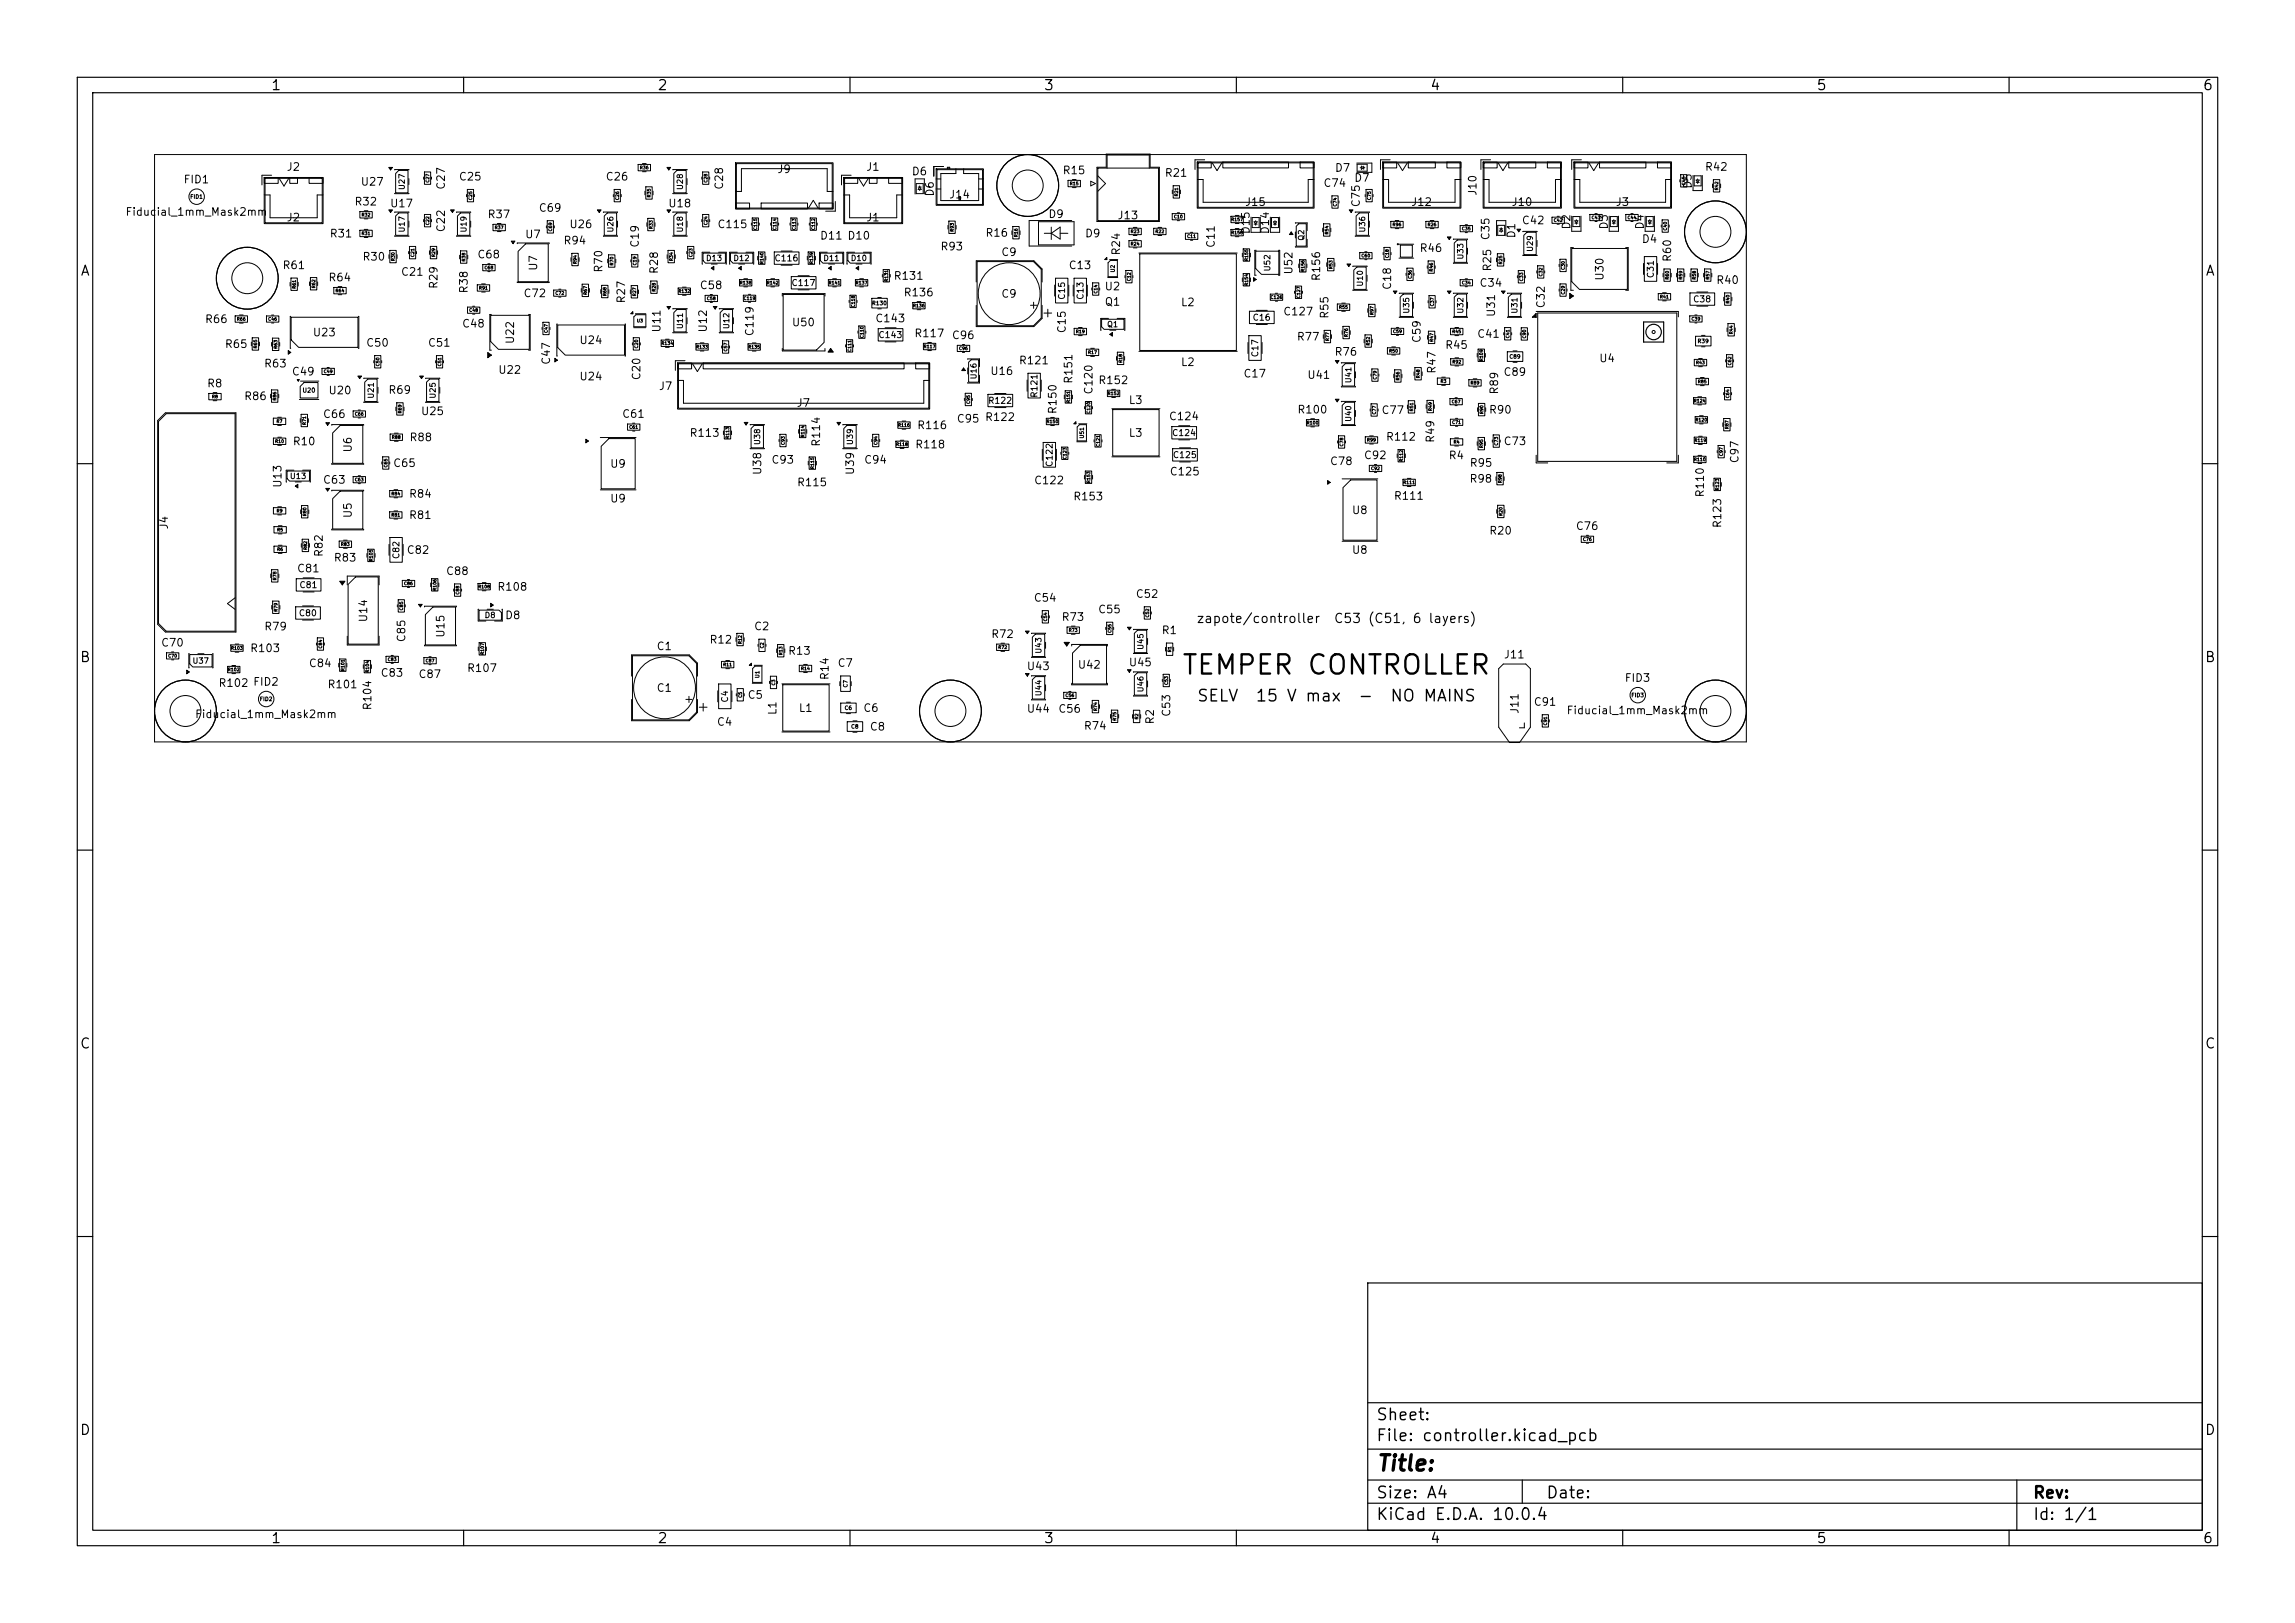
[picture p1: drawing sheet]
<svg xmlns="http://www.w3.org/2000/svg" width="297mm" height="210mm" viewBox="0 0 297 210" stroke-linecap="round" stroke-linejoin="round" font-family="sans-serif">
<defs><g id="words">
<text font-size="2.5" x="152.8" y="87.9">TEMPER CONTROLLER</text>
<text font-size="2" x="178" y="190.8">Title:</text>
<g font-size="1.5">
<text x="154.8" y="91.1">SELV</text>
<text x="162.4" y="91.1">15 V max</text>
<text x="175.7" y="91.1">-</text>
<text x="179.8" y="91.1">NO MAINS</text>
<text x="178" y="184.2">Sheet:</text>
<text x="178" y="186.9">File: controller.kicad_pcb</text>
<text x="178" y="197.1">KiCad E.D.A. 10.0.4</text>
<text x="178" y="194.3">Size: A4</text>
<text x="200" y="194.3">Date:</text>
<text x="263" y="194.3">Rev:</text>
<text x="263" y="197.1">Id: 1/1</text>
</g>
<g font-size="1.3">
<text x="35" y="12">1</text>
<text x="85" y="12">2</text>
<text x="135" y="12">3</text>
<text x="185" y="12">4</text>
<text x="235" y="12">5</text>
<text x="285" y="12">6</text>
<text x="10.3" y="36">A</text>
<text x="285.4" y="36">A</text>
<text x="10.3" y="86">B</text>
<text x="285.3" y="86">B</text>
<text x="10.3" y="136">C</text>
<text x="285.3" y="136">C</text>
<text x="10.3" y="186">D</text>
<text x="285.3" y="186">D</text>
<text x="35" y="200">1</text>
<text x="85" y="200">2</text>
<text x="135" y="200">3</text>
<text x="185" y="200">4</text>
<text x="235" y="200">5</text>
<text x="285" y="200">6</text>
</g>
<g font-size="1.2">
<text x="154.8" y="80.9">zapote/controller</text>
<text x="172.5" y="80.9">C53 (C51, 6 layers)</text>
</g>
<g font-size="1">
<text x="23.7" y="24">FID1</text>
<text x="37" y="22.3">J2</text>
<text x="59.3" y="23.6">C25</text>
<text x="78.3" y="23.6">C26</text>
<text x="100.5" y="22.6">J9</text>
<text x="112" y="22.3">J1</text>
<text x="117.9" y="22.9">D6</text>
<text x="137.4" y="22.8">R15</text>
<text x="150.7" y="23.1">R21</text>
<text x="172.7" y="22.5">D7</text>
<text x="175.2" y="23.8">D7</text>
<text x="220.6" y="22.3">R42</text>
<text x="16.2" y="28.2">Fiducial_1mm_Mask2mm</text>
<text x="37" y="28.9">J2</text>
<text x="45.8" y="26.8">R32</text>
<text x="46.6" y="24.3">U27</text>
<text x="50.4" y="27.1">U17</text>
<text x="57.8" y="24.6" transform="rotate(-90 57.8 24.6)">C27</text>
<text x="63" y="28.5">R37</text>
<text x="69.6" y="27.6">C69</text>
<text x="73.6" y="29.8">U26</text>
<text x="86.4" y="27.1">U18</text>
<text x="92.8" y="29.8">C115</text>
<text x="93.8" y="24.6" transform="rotate(-90 93.8 24.6)">C28</text>
<text x="112" y="28.9">J1</text>
<text x="121.1" y="25.5" transform="rotate(-90 121.1 25.5)">D6</text>
<text x="122.7" y="25.9">J14</text>
<text x="135.6" y="28.5">D9</text>
<text x="144.5" y="28.6">J13</text>
<text x="161" y="26.9">J15</text>
<text x="171.2" y="24.4">C74</text>
<text x="176.2" y="26.9" transform="rotate(-90 176.2 26.9)">C75</text>
<text x="182.5" y="26.9">J12</text>
<text x="191.3" y="25.4" transform="rotate(-90 191.3 25.4)">J10</text>
<text x="195.5" y="26.9">J10</text>
<text x="196.9" y="29.3">C42</text>
<text x="203.5" y="29.8" transform="rotate(-90 203.5 29.8)">D2</text>
<text x="208.3" y="29.8" transform="rotate(-90 208.3 29.8)">D3</text>
<text x="209" y="26.9">J3</text>
<text x="213" y="29.8" transform="rotate(-90 213 29.8)">D4</text>
<text x="219.2" y="24.5" transform="rotate(-90 219.2 24.5)">D5</text>
<text x="36.5" y="35.1">R61</text>
<text x="42.6" y="31">R31</text>
<text x="46.8" y="34">R30</text>
<text x="51.8" y="35.9">C21</text>
<text x="57.8" y="30.1" transform="rotate(-90 57.8 30.1)">C22</text>
<text x="61.7" y="33.7">C68</text>
<text x="67.9" y="31.1">U7</text>
<text x="69.8" y="35.1" transform="rotate(-90 69.8 35.1)">U7</text>
<text x="72.8" y="31.9">R94</text>
<text x="78.2" y="35.4" transform="rotate(-90 78.2 35.4)">R70</text>
<text x="82.9" y="32.1" transform="rotate(-90 82.9 32.1)">C19</text>
<text x="85.4" y="35.5" transform="rotate(-90 85.4 35.5)">R28</text>
<text x="106" y="31.2">D11 D10</text>
<text x="121.6" y="32.6">R93</text>
<text x="127.4" y="30.9">R16</text>
<text x="129.5" y="33.4">C9</text>
<text x="138.2" y="35.1">C13</text>
<text x="140.3" y="31">D9</text>
<text x="145.2" y="33.1" transform="rotate(-90 145.2 33.1)">R24</text>
<text x="157.4" y="32.2" transform="rotate(-90 157.4 32.2)">C11</text>
<text x="162" y="30.4" transform="rotate(-90 162 30.4)">D15</text>
<text x="164.5" y="30.4" transform="rotate(-90 164.5 30.4)">D14</text>
<text x="167.5" y="35.6" transform="rotate(-90 167.5 35.6)">U52</text>
<text x="183.6" y="32.9">R46</text>
<text x="193" y="31.2" transform="rotate(-90 193 31.2)">C35</text>
<text x="193.2" y="35.2" transform="rotate(-90 193.2 35.2)">R25</text>
<text x="196.3" y="30.9" transform="rotate(-90 196.3 30.9)">D1</text>
<text x="212.4" y="31.7">D4</text>
<text x="216.5" y="34" transform="rotate(-90 216.5 34)">R60</text>
<text x="42.4" y="36.6">R64</text>
<text x="56.9" y="37.5" transform="rotate(-90 56.9 37.5)">R29</text>
<text x="60.8" y="38" transform="rotate(-90 60.8 38)">R38</text>
<text x="67.7" y="38.7">C72</text>
<text x="81.1" y="39.3" transform="rotate(-90 81.1 39.3)">R27</text>
<text x="90.5" y="37.7">C58</text>
<text x="113.2" y="41.9">C143</text>
<text x="115.6" y="36.4">R131</text>
<text x="116.9" y="38.6">R136</text>
<text x="129.5" y="38.8">C9</text>
<text x="142.9" y="37.8">U2</text>
<text x="142.9" y="39.8">Q1</text>
<text x="152.7" y="39.9">L2</text>
<text x="166" y="41.1">C127</text>
<text x="171.1" y="36.5" transform="rotate(-90 171.1 36.5)">R156</text>
<text x="172.2" y="41.3" transform="rotate(-90 172.2 41.3)">R55</text>
<text x="180.3" y="37.6" transform="rotate(-90 180.3 37.6)">C18</text>
<text x="191.4" y="37.4">C34</text>
<text x="193.7" y="41.1" transform="rotate(-90 193.7 41.1)">U31</text>
<text x="200.2" y="40" transform="rotate(-90 200.2 40)">C32</text>
<text x="207.8" y="36.4" transform="rotate(-90 207.8 36.4)">U30</text>
<text x="222" y="37">R40</text>
<text x="26.5" y="42">R66</text>
<text x="29" y="45.3">R65</text>
<text x="34.1" y="47.8">R63</text>
<text x="40.4" y="43.8">U23</text>
<text x="47.3" y="45.1">C50</text>
<text x="55.3" y="45.1">C51</text>
<text x="59.7" y="42.6">C48</text>
<text x="66.8" y="44.6" transform="rotate(-90 66.8 44.6)">U22</text>
<text x="71.4" y="47.3" transform="rotate(-90 71.4 47.3)">C47</text>
<text x="74.9" y="44.8">U24</text>
<text x="85.7" y="43.1" transform="rotate(-90 85.7 43.1)">U11</text>
<text x="91.7" y="43.1" transform="rotate(-90 91.7 43.1)">U12</text>
<text x="97.8" y="43.6" transform="rotate(-90 97.8 43.6)">C119</text>
<text x="102.4" y="42.5">U50</text>
<text x="118.2" y="43.9">R117</text>
<text x="123.1" y="44.1">C96</text>
<text x="131.8" y="47.4">R121</text>
<text x="138.2" y="43.2" transform="rotate(-90 138.2 43.2)">C15</text>
<text x="152.7" y="47.6">L2</text>
<text x="167.8" y="44.3">R77</text>
<text x="172.6" y="46.3">R76</text>
<text x="184.1" y="44.5" transform="rotate(-90 184.1 44.5)">C59</text>
<text x="186.9" y="45.4">R45</text>
<text x="191.1" y="44">C41</text>
<text x="206.9" y="47.1">U4</text>
<text x="26.7" y="50.4">R8</text>
<text x="31.5" y="52">R86</text>
<text x="37.7" y="48.8">C49</text>
<text x="42.4" y="51.3">U20</text>
<text x="50.2" y="51.2">R69</text>
<text x="54.4" y="54">U25</text>
<text x="64.4" y="48.6">U22</text>
<text x="74.9" y="49.5">U24</text>
<text x="83.1" y="49.3" transform="rotate(-90 83.1 49.3)">C20</text>
<text x="85.2" y="50.7">J7</text>
<text x="103" y="52.9">J7</text>
<text x="128.1" y="48.8">U16</text>
<text x="137" y="53.7" transform="rotate(-90 137 53.7)">R150</text>
<text x="139" y="49.7" transform="rotate(-90 139 49.7)">R151</text>
<text x="141.6" y="51.1" transform="rotate(-90 141.6 51.1)">C120</text>
<text x="142.1" y="49.9">R152</text>
<text x="146" y="52.5">L3</text>
<text x="160.8" y="49.1">C17</text>
<text x="167.8" y="53.7">R100</text>
<text x="169.1" y="49.3">U41</text>
<text x="178.7" y="53.8">C77</text>
<text x="186" y="48.4" transform="rotate(-90 186 48.4)">R47</text>
<text x="192.6" y="53.8">R90</text>
<text x="194.1" y="51.1" transform="rotate(-90 194.1 51.1)">R89</text>
<text x="194.5" y="48.9">C89</text>
<text x="37.8" y="57.9">R10</text>
<text x="41.7" y="54.3">C66</text>
<text x="45.8" y="58.6" transform="rotate(-90 45.8 58.6)">U6</text>
<text x="52.9" y="57.3">R88</text>
<text x="80.4" y="54.3">C61</text>
<text x="89.2" y="56.8">R113</text>
<text x="106.4" y="57.9" transform="rotate(-90 106.4 57.9)">R114</text>
<text x="118.4" y="58.3">R118</text>
<text x="118.6" y="55.8">R116</text>
<text x="123.7" y="54.9">C95 R122</text>
<text x="146" y="56.8">L3</text>
<text x="151.2" y="54.6">C124</text>
<text x="176.4" y="59.7">C92</text>
<text x="179.3" y="57.3">R112</text>
<text x="185.9" y="57.4" transform="rotate(-90 185.9 57.4)">R49</text>
<text x="187.4" y="59.7">R4</text>
<text x="194.5" y="57.8">C73</text>
<text x="36.7" y="63.2" transform="rotate(-90 36.7 63.2)">U13</text>
<text x="41.7" y="62.8">C63</text>
<text x="50.8" y="60.7">C65</text>
<text x="52.9" y="64.7">R84</text>
<text x="78.9" y="60.8">U9</text>
<text x="78.9" y="65.3">U9</text>
<text x="98.8" y="61.5" transform="rotate(-90 98.8 61.5)">U38</text>
<text x="99.8" y="60.2">C93</text>
<text x="103.1" y="63.2">R115</text>
<text x="110.8" y="61.5" transform="rotate(-90 110.8 61.5)">U39</text>
<text x="111.8" y="60.2">C94</text>
<text x="133.7" y="62.9">C122</text>
<text x="138.8" y="65">R153</text>
<text x="151.3" y="61.8">C125</text>
<text x="172" y="60.4">C78</text>
<text x="180.3" y="64.9">R111</text>
<text x="190.1" y="62.7">R98</text>
<text x="190.1" y="60.6">R95</text>
<text x="220.7" y="64.4" transform="rotate(-90 220.7 64.4)">R110</text>
<text x="225.2" y="60" transform="rotate(-90 225.2 60)">C97</text>
<text x="22" y="68.6" transform="rotate(-90 22 68.6)">J4</text>
<text x="45.8" y="67.1" transform="rotate(-90 45.8 67.1)">U5</text>
<text x="52.6" y="71.9">C82</text>
<text x="52.8" y="67.4">R81</text>
<text x="174.9" y="66.8">U8</text>
<text x="174.9" y="71.9">U8</text>
<text x="192.6" y="69.4">R20</text>
<text x="203.9" y="68.8">C76</text>
<text x="223" y="68.4" transform="rotate(-90 223 68.4)">R123</text>
<text x="38.4" y="74.3">C81</text>
<text x="42" y="72.1" transform="rotate(-90 42 72.1)">R82</text>
<text x="43.1" y="72.9">R83</text>
<text x="57.6" y="74.6">C88</text>
<text x="64.3" y="76.7">R108</text>
<text x="146.9" y="77.6">C52</text>
<text x="20.8" y="83.9">C70</text>
<text x="34.1" y="81.8">R79</text>
<text x="47.8" y="80.6" transform="rotate(-90 47.8 80.6)">U14</text>
<text x="52.7" y="83.2" transform="rotate(-90 52.7 83.2)">C85</text>
<text x="57.8" y="82.6" transform="rotate(-90 57.8 82.6)">U15</text>
<text x="65.3" y="80.4">D8</text>
<text x="91.7" y="83.5">R12</text>
<text x="97.5" y="81.8">C2</text>
<text x="128.2" y="82.8">R72</text>
<text x="133.7" y="78.1">C54</text>
<text x="137.3" y="80.6">R73</text>
<text x="142" y="79.6">C55</text>
<text x="150.3" y="82.3">R1</text>
<text x="28.2" y="89.1">R102 FID2</text>
<text x="32.3" y="84.6">R103</text>
<text x="39.9" y="86.6">C84</text>
<text x="42.3" y="89.3">R101</text>
<text x="49.2" y="87.8">C83</text>
<text x="54.1" y="88">C87</text>
<text x="60.4" y="87.2">R107</text>
<text x="84.9" y="89.8">C1</text>
<text x="84.9" y="84.4">C1</text>
<text x="101.9" y="85">R13</text>
<text x="107.5" y="88.1" transform="rotate(-90 107.5 88.1)">R14</text>
<text x="108.3" y="86.5">C7</text>
<text x="132.8" y="87">U43</text>
<text x="139.4" y="86.8">U42</text>
<text x="146" y="86.5">U45</text>
<text x="194.5" y="85.4">J11</text>
<text x="210.2" y="88.5">FID3</text>
<text x="25.2" y="93.2">Fiducial_1mm_Mask2mm</text>
<text x="48.3" y="92" transform="rotate(-90 48.3 92)">R104</text>
<text x="92.7" y="94.2">C4</text>
<text x="96.7" y="90.7">C5</text>
<text x="100.7" y="92.6" transform="rotate(-90 100.7 92.6)">L1</text>
<text x="103.3" y="92.4">L1</text>
<text x="111.6" y="92.4">C6</text>
<text x="112.5" y="94.8">C8</text>
<text x="132.8" y="92.5">U44</text>
<text x="136.9" y="92.5">C56</text>
<text x="140.2" y="94.7">R74</text>
<text x="149.6" y="93.8" transform="rotate(-90 149.6 93.8)">R2</text>
<text x="151.7" y="92.8" transform="rotate(-90 151.7 92.8)">C53</text>
<text x="196.8" y="92.5" transform="rotate(-90 196.8 92.5)">J11</text>
<text x="198.4" y="91.6">C91</text>
<text x="202.7" y="92.7">Fiducial_1mm_Mask2mm</text>
</g>
<g font-size=".8">
<text x="100.2" y="34">C116</text>
<text x="164.6" y="35.2" transform="rotate(-90 164.6 35.2)">U52</text>
<text x="102.4" y="37.2">C117</text>
<text x="138" y="38.9" transform="rotate(-90 138 38.9)">C15</text>
<text x="140.4" y="38.9" transform="rotate(-90 140.4 38.9)">C13</text>
<text x="162" y="41.7">C16</text>
<text x="214.2" y="36.1" transform="rotate(-90 214.2 36.1)">C31</text>
<text x="219" y="39.3">C38</text>
<text x="113.6" y="43.9">C143</text>
<text x="163" y="46.3" transform="rotate(-90 163 46.3)">C17</text>
<text x="127.8" y="52.4">R122</text>
<text x="134.4" y="51.5" transform="rotate(-90 134.4 51.5)">R121</text>
<text x="151.6" y="56.6">C124</text>
<text x="151.7" y="59.5">C125</text>
<text x="136.4" y="60.5" transform="rotate(-90 136.4 60.5)">C122</text>
<text x="38.7" y="76.3">C81</text>
<text x="51.9" y="72.4" transform="rotate(-90 51.9 72.4)">C82</text>
<text x="38.6" y="79.9">C80</text>
<text x="94.4" y="91" transform="rotate(-90 94.4 91)">C4</text>
</g>
<g font-size=".7">
<text x="52.6" y="24.7" transform="rotate(-90 52.6 24.7)">U27</text>
<text x="88.6" y="24.7" transform="rotate(-90 88.6 24.7)">U28</text>
<text x="52.6" y="30.2" transform="rotate(-90 52.6 30.2)">U17</text>
<text x="60.6" y="30.2" transform="rotate(-90 60.6 30.2)">U19</text>
<text x="79.6" y="30.2" transform="rotate(-90 79.6 30.2)">U26</text>
<text x="88.6" y="30.2" transform="rotate(-90 88.6 30.2)">U18</text>
<text x="91.3" y="34">D13</text>
<text x="94.8" y="34">D12</text>
<text x="106.5" y="34">D11</text>
<text x="110" y="34">D10</text>
<text x="169" y="31.2" transform="rotate(-90 169 31.2)">Q2</text>
<text x="176.9" y="30.2" transform="rotate(-90 176.9 30.2)">U36</text>
<text x="189.6" y="33.7" transform="rotate(-90 189.6 33.7)">U33</text>
<text x="198.6" y="32.7" transform="rotate(-90 198.6 32.7)">U29</text>
<text x="176.6" y="37.2" transform="rotate(-90 176.6 37.2)">U10</text>
<text x="182.6" y="40.7" transform="rotate(-90 182.6 40.7)">U35</text>
<text x="189.6" y="40.7" transform="rotate(-90 189.6 40.7)">U32</text>
<text x="196.6" y="40.7" transform="rotate(-90 196.6 40.7)">U31</text>
<text x="88.6" y="42.7" transform="rotate(-90 88.6 42.7)">U11</text>
<text x="94.6" y="42.7" transform="rotate(-90 94.6 42.7)">U12</text>
<text x="143.2" y="42.5">Q1</text>
<text x="48.6" y="51.7" transform="rotate(-90 48.6 51.7)">U21</text>
<text x="56.6" y="51.7" transform="rotate(-90 56.6 51.7)">U25</text>
<text x="126.6" y="49.2" transform="rotate(-90 126.6 49.2)">U16</text>
<text x="175.1" y="49.7" transform="rotate(-90 175.1 49.7)">U41</text>
<text x="98.6" y="57.7" transform="rotate(-90 98.6 57.7)">U38</text>
<text x="110.6" y="57.7" transform="rotate(-90 110.6 57.7)">U39</text>
<text x="175.1" y="54.7" transform="rotate(-90 175.1 54.7)">U40</text>
<text x="37.4" y="62.2">U13</text>
<text x="62.6" y="80.1">D8</text>
<text x="24.8" y="86.1">U37</text>
<text x="135" y="84.7" transform="rotate(-90 135 84.7)">U43</text>
<text x="148.2" y="89.7" transform="rotate(-90 148.2 89.7)">U46</text>
<text x="148.2" y="84.2" transform="rotate(-90 148.2 84.2)">U45</text>
<text x="135" y="90.2" transform="rotate(-90 135 90.2)">U44</text>
</g>
<text font-size=".6" x="39.1" y="50.9">U20</text>
<g font-size=".5">
<text x="24.6" y="25.8">FID1</text>
<text x="144.4" y="35.3" transform="rotate(-90 144.4 35.3)">U2</text>
<text x="112.8" y="39.6">R130</text>
<text x="195.3" y="46.5">C89</text>
<text x="219.6" y="44.5">R39</text>
<text x="140.4" y="56.8" transform="rotate(-90 140.4 56.8)">U51</text>
<text x="98.4" y="87.8" transform="rotate(-90 98.4 87.8)">U1</text>
<text x="109.8" y="89" transform="rotate(-90 109.8 89)">C7</text>
<text x="33.6" y="90.8">FID2</text>
<text x="109.2" y="92">C6</text>
<text x="110.1" y="94.4">C8</text>
<text x="211.1" y="90.3">FID3</text>
</g>
<g font-size=".4">
<text x="55.6" y="23.7" transform="rotate(-90 55.6 23.7)">C27</text>
<text x="82.8" y="22">R36</text>
<text x="91.6" y="23.7" transform="rotate(-90 91.6 23.7)">C28</text>
<text x="46.7" y="28.1">R32</text>
<text x="55.6" y="29.2" transform="rotate(-90 55.6 29.2)">C22</text>
<text x="61.2" y="25.9" transform="rotate(-90 61.2 25.9)">C25</text>
<text x="64" y="29.7">R37</text>
<text x="71.5" y="30" transform="rotate(-90 71.5 30)">C69</text>
<text x="80.2" y="25.9" transform="rotate(-90 80.2 25.9)">C26</text>
<text x="84.3" y="25.6" transform="rotate(-90 84.3 25.6)">R35</text>
<text x="84.5" y="29.7" transform="rotate(-90 84.5 29.7)">R33</text>
<text x="91.6" y="29.2" transform="rotate(-90 91.6 29.2)">C24</text>
<text x="98.1" y="29.8" transform="rotate(-90 98.1 29.8)">C115</text>
<text x="100.6" y="29.8" transform="rotate(-90 100.6 29.8)">C114</text>
<text x="103.1" y="29.8" transform="rotate(-90 103.1 29.8)">C113</text>
<text x="105.6" y="29.8" transform="rotate(-90 105.6 29.8)">C112</text>
<text x="138.4" y="24.1">R15</text>
<text x="151.9" y="28.3">C10</text>
<text x="152.5" y="25.5" transform="rotate(-90 152.5 25.5)">R21</text>
<text x="159.3" y="28.7">R157</text>
<text x="173.1" y="26.8" transform="rotate(-90 173.1 26.8)">C74</text>
<text x="177.5" y="25.9" transform="rotate(-90 177.5 25.9)">C75</text>
<text x="180.2" y="29.4">R96</text>
<text x="184.7" y="29.4">R26</text>
<text x="189.1" y="29.9">C35</text>
<text x="201" y="28.8">C42</text>
<text x="205.9" y="28.5">C43</text>
<text x="210.6" y="28.5">C44</text>
<text x="215.8" y="29.9" transform="rotate(-90 215.8 29.9)">C40</text>
<text x="218.2" y="24" transform="rotate(-90 218.2 24)">C45</text>
<text x="222.5" y="24.7" transform="rotate(-90 222.5 24.7)">R42</text>
<text x="46.7" y="30.5">R31</text>
<text x="51.2" y="33.8" transform="rotate(-90 51.2 33.8)">R30</text>
<text x="53.7" y="33.3" transform="rotate(-90 53.7 33.3)">C21</text>
<text x="56.4" y="33.3" transform="rotate(-90 56.4 33.3)">R29</text>
<text x="60.3" y="33.9" transform="rotate(-90 60.3 33.9)">R38</text>
<text x="62.6" y="34.9">C68</text>
<text x="74.7" y="34.2" transform="rotate(-90 74.7 34.2)">R94</text>
<text x="79.5" y="34.4" transform="rotate(-90 79.5 34.4)">R70</text>
<text x="82.5" y="34.4" transform="rotate(-90 82.5 34.4)">C19</text>
<text x="87.2" y="33.8" transform="rotate(-90 87.2 33.8)">R34</text>
<text x="89.7" y="33.3" transform="rotate(-90 89.7 33.3)">C23</text>
<text x="98.9" y="34.2" transform="rotate(-90 98.9 34.2)">R140</text>
<text x="105.3" y="34.2" transform="rotate(-90 105.3 34.2)">R139</text>
<text x="123.5" y="30" transform="rotate(-90 123.5 30)">R93</text>
<text x="131.8" y="30.7" transform="rotate(-90 131.8 30.7)">R16</text>
<text x="146.3" y="31.9">R24</text>
<text x="146.3" y="30.3">R23</text>
<text x="149.5" y="30.3">R22</text>
<text x="153.6" y="30.9">C11</text>
<text x="159.3" y="30.4">R158</text>
<text x="161.6" y="33.8" transform="rotate(-90 161.6 33.8)">R155</text>
<text x="168.9" y="35.2" transform="rotate(-90 168.9 35.2)">R156</text>
<text x="172" y="30.4" transform="rotate(-90 172 30.4)">R54</text>
<text x="172.5" y="34.9" transform="rotate(-90 172.5 34.9)">R53</text>
<text x="176.1" y="33.4">C60</text>
<text x="179.8" y="33.4" transform="rotate(-90 179.8 33.4)">C18</text>
<text x="185.5" y="35.2" transform="rotate(-90 185.5 35.2)">R46</text>
<text x="194.5" y="34.3" transform="rotate(-90 194.5 34.3)">R25</text>
<text x="199.7" y="35.8" transform="rotate(-90 199.7 35.8)">C32</text>
<text x="202.6" y="35" transform="rotate(-90 202.6 35)">C30</text>
<text x="30.6" y="41.6">R66</text>
<text x="34.7" y="41.6">C46</text>
<text x="38.4" y="37.4" transform="rotate(-90 38.4 37.4)">R61</text>
<text x="40.9" y="37.3" transform="rotate(-90 40.9 37.3)">R62</text>
<text x="43.4" y="37.9">R64</text>
<text x="60.7" y="40.4">C48</text>
<text x="61.9" y="37.6">R91</text>
<text x="71.8" y="38.2">C72</text>
<text x="76.1" y="38.2" transform="rotate(-90 76.1 38.2)">R67</text>
<text x="78.6" y="38.4" transform="rotate(-90 78.6 38.4)">R68</text>
<text x="82.4" y="41.8">U3</text>
<text x="82.4" y="38.4" transform="rotate(-90 82.4 38.4)">R27</text>
<text x="84.9" y="37.8" transform="rotate(-90 84.9 37.8)">R28</text>
<text x="87.7" y="38">R132</text>
<text x="91.4" y="38.9">C58</text>
<text x="95.7" y="36.9">R138</text>
<text x="96.2" y="38.9">C119</text>
<text x="99.2" y="36.9">R142</text>
<text x="107.2" y="36.9">R141</text>
<text x="110.7" y="36.9">R137</text>
<text x="110.7" y="39.8" transform="rotate(-90 110.7 39.8)">C118</text>
<text x="115" y="36.5" transform="rotate(-90 115 36.5)">R131</text>
<text x="118.1" y="39.9">R136</text>
<text x="142.1" y="38" transform="rotate(-90 142.1 38)">C14</text>
<text x="146.4" y="36.4" transform="rotate(-90 146.4 36.4)">C12</text>
<text x="161.6" y="37" transform="rotate(-90 161.6 37)">R154</text>
<text x="164.4" y="38.8">C126</text>
<text x="168.3" y="38.6" transform="rotate(-90 168.3 38.6)">C127</text>
<text x="173.2" y="40.1">R55</text>
<text x="177.8" y="40.8" transform="rotate(-90 177.8 40.8)">R97</text>
<text x="182.8" y="36.1" transform="rotate(-90 182.8 36.1)">C36</text>
<text x="185.6" y="39.7" transform="rotate(-90 185.6 39.7)">C37</text>
<text x="189.1" y="36.9">C34</text>
<text x="197.2" y="36.4" transform="rotate(-90 197.2 36.4)">C33</text>
<text x="202.6" y="38.2" transform="rotate(-90 202.6 38.2)">C29</text>
<text x="214.8" y="38.7">R41</text>
<text x="216.1" y="36.2" transform="rotate(-90 216.1 36.2)">R60</text>
<text x="217.8" y="36.2" transform="rotate(-90 217.8 36.2)">R59</text>
<text x="218.8" y="41.6">C39</text>
<text x="219.6" y="36.2" transform="rotate(-90 219.6 36.2)">R58</text>
<text x="221.3" y="36.2" transform="rotate(-90 221.3 36.2)">R57</text>
<text x="223.9" y="39.3" transform="rotate(-90 223.9 39.3)">R40</text>
<text x="33.4" y="45.1" transform="rotate(-90 33.4 45.1)">R65</text>
<text x="36" y="45.2" transform="rotate(-90 36 45.2)">R63</text>
<text x="49.2" y="47.4" transform="rotate(-90 49.2 47.4)">C50</text>
<text x="57.2" y="47.4" transform="rotate(-90 57.2 47.4)">C51</text>
<text x="71" y="43.1" transform="rotate(-90 71 43.1)">C47</text>
<text x="82.7" y="45.1" transform="rotate(-90 82.7 45.1)">C20</text>
<text x="85.5" y="44.7">R134</text>
<text x="90" y="45.2">R133</text>
<text x="94.2" y="45.5" transform="rotate(-90 94.2 45.5)">C57</text>
<text x="96.8" y="45.2">R135</text>
<text x="110.3" y="45.6" transform="rotate(-90 110.3 45.6)">C111</text>
<text x="111.8" y="43.8" transform="rotate(-90 111.8 43.8)">C110</text>
<text x="119.5" y="45.1">R117</text>
<text x="124.1" y="45.4">C96</text>
<text x="139.2" y="43.2">R19</text>
<text x="140.8" y="45.9">R17</text>
<text x="145.3" y="47" transform="rotate(-90 145.3 47)">R18</text>
<text x="172.1" y="44.2" transform="rotate(-90 172.1 44.2)">R77</text>
<text x="174.5" y="43.7" transform="rotate(-90 174.5 43.7)">R76</text>
<text x="177.4" y="44.8" transform="rotate(-90 177.4 44.8)">R52</text>
<text x="179.7" y="45.7">R50</text>
<text x="180.2" y="43.2">C59</text>
<text x="185.6" y="44.3" transform="rotate(-90 185.6 44.3)">R47</text>
<text x="187.9" y="43.2">R45</text>
<text x="187.9" y="47.1">R92</text>
<text x="192" y="46.8" transform="rotate(-90 192 46.8)">R109</text>
<text x="195.4" y="43.8" transform="rotate(-90 195.4 43.8)">C41</text>
<text x="197.6" y="43.8" transform="rotate(-90 197.6 43.8)">C90</text>
<text x="219.4" y="47.2">R43</text>
<text x="224.1" y="47.3" transform="rotate(-90 224.1 47.3)">C62</text>
<text x="224.3" y="43.3" transform="rotate(-90 224.3 43.3)">R44</text>
<text x="27.4" y="51.6">R8</text>
<text x="35.9" y="51.9" transform="rotate(-90 35.9 51.9)">R86</text>
<text x="41.8" y="48.4">C49</text>
<text x="45.9" y="53.9">C66</text>
<text x="52.1" y="53.5" transform="rotate(-90 52.1 53.5)">R69</text>
<text x="125.6" y="52.3" transform="rotate(-90 125.6 52.3)">C95</text>
<text x="138.6" y="52.2" transform="rotate(-90 138.6 52.2)">R151</text>
<text x="141.2" y="53.6" transform="rotate(-90 141.2 53.6)">C120</text>
<text x="143.3" y="51.2">R152</text>
<text x="178.1" y="53.7" transform="rotate(-90 178.1 53.7)">C77</text>
<text x="178.2" y="49.2" transform="rotate(-90 178.2 49.2)">C79</text>
<text x="181.2" y="49.3" transform="rotate(-90 181.2 49.3)">R56</text>
<text x="183" y="53.3" transform="rotate(-90 183 53.3)">R51</text>
<text x="183.8" y="49" transform="rotate(-90 183.8 49)">R48</text>
<text x="185.4" y="53.2" transform="rotate(-90 185.4 53.2)">R49</text>
<text x="186.4" y="49.6">R3</text>
<text x="187.8" y="52.3">C67</text>
<text x="190.3" y="49.8">R89</text>
<text x="192" y="53.6" transform="rotate(-90 192 53.6)">R90</text>
<text x="219.1" y="52.2">R124</text>
<text x="219.7" y="49.7">R85</text>
<text x="223.9" y="51.6" transform="rotate(-90 223.9 51.6)">C64</text>
<text x="35.6" y="57.4">R10</text>
<text x="35.7" y="54.8">R7</text>
<text x="39.7" y="55" transform="rotate(-90 39.7 55)">R71</text>
<text x="50.7" y="56.9">R88</text>
<text x="81.4" y="55.6">C61</text>
<text x="94.5" y="56.8" transform="rotate(-90 94.5 56.8)">R113</text>
<text x="101.6" y="57.6" transform="rotate(-90 101.6 57.6)">C93</text>
<text x="104.2" y="56.6" transform="rotate(-90 104.2 56.6)">R114</text>
<text x="113.6" y="57.6" transform="rotate(-90 113.6 57.6)">C94</text>
<text x="115.9" y="57.8">R118</text>
<text x="116.2" y="55.3">R116</text>
<text x="135.4" y="54.8">R150</text>
<text x="138.1" y="59.5" transform="rotate(-90 138.1 59.5)">C123</text>
<text x="142.4" y="57.9" transform="rotate(-90 142.4 57.9)">C121</text>
<text x="169.1" y="55">R100</text>
<text x="173.9" y="57.8" transform="rotate(-90 173.9 57.8)">C78</text>
<text x="176.9" y="57.2">R99</text>
<text x="181.6" y="59.8" transform="rotate(-90 181.6 59.8)">R112</text>
<text x="187.9" y="55">C71</text>
<text x="188.1" y="57.5">R4</text>
<text x="192" y="58" transform="rotate(-90 192 58)">R95</text>
<text x="193.9" y="57.7" transform="rotate(-90 193.9 57.7)">C73</text>
<text x="219.2" y="59.8">R110</text>
<text x="219.2" y="57.3">R119</text>
<text x="219.4" y="54.6">R120</text>
<text x="223.1" y="59.1" transform="rotate(-90 223.1 59.1)">C97</text>
<text x="223.8" y="55.6" transform="rotate(-90 223.8 55.6)">R87</text>
<text x="45.9" y="62.4">C63</text>
<text x="50.2" y="60.5" transform="rotate(-90 50.2 60.5)">C65</text>
<text x="50.6" y="64.2">R84</text>
<text x="105.4" y="60.7" transform="rotate(-90 105.4 60.7)">R115</text>
<text x="141.2" y="62.6" transform="rotate(-90 141.2 62.6)">R153</text>
<text x="177.4" y="60.9">C92</text>
<text x="181.5" y="62.7">R111</text>
<text x="194.4" y="62.6" transform="rotate(-90 194.4 62.6)">R98</text>
<text x="222.5" y="63.5" transform="rotate(-90 222.5 63.5)">R123</text>
<text x="35.7" y="66.4">R9</text>
<text x="35.8" y="68.9">R5</text>
<text x="35.8" y="71.4">R6</text>
<text x="39.7" y="66.8" transform="rotate(-90 39.7 66.8)">R80</text>
<text x="39.8" y="71.2" transform="rotate(-90 39.8 71.2)">R82</text>
<text x="44.1" y="70.7">R83</text>
<text x="50.6" y="66.9">R81</text>
<text x="194.5" y="66.8" transform="rotate(-90 194.5 66.8)">R20</text>
<text x="204.8" y="70.1">C76</text>
<text x="35.9" y="75.1" transform="rotate(-90 35.9 75.1)">R78</text>
<text x="48.3" y="72.7" transform="rotate(-90 48.3 72.7)">R105</text>
<text x="52.2" y="75.8">C86</text>
<text x="56.6" y="76.5" transform="rotate(-90 56.6 76.5)">R106</text>
<text x="59.5" y="77" transform="rotate(-90 59.5 77)">C88</text>
<text x="61.8" y="76.2">R108</text>
<text x="36" y="79.2" transform="rotate(-90 36 79.2)">R79</text>
<text x="41.8" y="84" transform="rotate(-90 41.8 84)">C84</text>
<text x="52.2" y="79" transform="rotate(-90 52.2 79)">C85</text>
<text x="96.1" y="83.4" transform="rotate(-90 96.1 83.4)">R12</text>
<text x="98.9" y="83.9" transform="rotate(-90 98.9 83.9)">C2</text>
<text x="135.6" y="80.4" transform="rotate(-90 135.6 80.4)">C54</text>
<text x="138.3" y="81.8">R73</text>
<text x="143.9" y="81.9" transform="rotate(-90 143.9 81.9)">C55</text>
<text x="148.8" y="79.9" transform="rotate(-90 148.8 79.9)">C52</text>
<text x="21.7" y="85.2">C70</text>
<text x="29.4" y="86.9">R102</text>
<text x="29.8" y="84.2">R103</text>
<text x="44.7" y="86.9" transform="rotate(-90 44.7 86.9)">R101</text>
<text x="47.8" y="87.1" transform="rotate(-90 47.8 87.1)">R104</text>
<text x="50.1" y="85.6">C83</text>
<text x="55" y="85.8">C87</text>
<text x="62.7" y="84.8" transform="rotate(-90 62.7 84.8)">R107</text>
<text x="93.5" y="86.3">R11</text>
<text x="100.4" y="88.7" transform="rotate(-90 100.4 88.7)">C3</text>
<text x="101.3" y="84.8" transform="rotate(-90 101.3 84.8)">R13</text>
<text x="103.6" y="86.8">R14</text>
<text x="129.1" y="84.1">R72</text>
<text x="151.2" y="88.7" transform="rotate(-90 151.2 88.7)">C53</text>
<text x="151.7" y="84.4" transform="rotate(-90 151.7 84.4)">R1</text>
<text x="96.1" y="90.3" transform="rotate(-90 96.1 90.3)">C5</text>
<text x="137.8" y="90.3">C56</text>
<text x="142.1" y="92.1" transform="rotate(-90 142.1 92.1)">R74</text>
<text x="144.5" y="93.3" transform="rotate(-90 144.5 93.3)">R75</text>
<text x="147.4" y="93.1" transform="rotate(-90 147.4 93.1)">R2</text>
<text x="200.3" y="93.9" transform="rotate(-90 200.3 93.9)">C91</text>
</g>
</g></defs>
<g fill="none" stroke="#000" stroke-width=".15">
<path d="M10 10h277v190h-277zM12 12h273v186h-273zM60 10v2M110 10v2M160 10v2M210 10v2M260 10v2M212.7 41.7h2.6v2.6h-2.6zM10 60h2M285 60h2M10 110h2M285 110h2"/>
<path d="M10 160h2M177 166h108v32h-108zM285 160h2M60 198v2M110 198v2M160 198v2M177 194.5h108M177 191.5h108M177 187.5h108M177 181.5h108M197 191.5v3M210 198v2"/>
<path d="M260 198v2M261 191.5v6.5"/>
<circle cx="32" cy="36" r="4"/>
<circle cx="133" cy="24" r="4"/>
<circle cx="222" cy="30" r="4"/>
<circle cx="214" cy="43" r="1"/>
<circle cx="24" cy="92" r="4"/>
<circle cx="123" cy="92" r="4"/>
<circle cx="222" cy="92" r="4"/>
</g>
<g fill="none" stroke="#000" stroke-width=".13">
<path d="M143.2 19.9h5.6v1.7h1.2v7.1h-8v-7.1h1.2zM20 20h206v76h-206zM34.2 23h7.6v5.9h-7.6zM34.2 25.2h.8v3h6v-3h.8M34.2 23h1.8v.7h-1.8zM34.3 23.1h7.4v5.7h-7.4zM35.2 22.7h-1.3v1.2M36.1 23.1l.6 1 .7-1M37.5 23h1v.7h-1zM37.5 36.5v.5M37.7 36h.8v1.6h-.8zM38.6 36.5v.5"/>
<path d="M40 23h1.8v.7h-1.8zM40.1 36.5v.5M40.2 35.9h.8v1.6h-.8zM41.1 36.5v.5M43.2 37.2h1.6v.8h-1.6zM43.8 37.1h.4M43.8 38.1h.4M46.6 29.8h1.6v.8h-1.6zM46.6 27.4h1.6v.8h-1.6zM47.1 29.7h.5M47.1 30.7h.5M47.1 27.3h.5"/>
<path d="M47.1 28.3h.5M50.3 27.2h.5l-.2 .3zM50.3 21.7h.5l-.2 .3zM50.3 33v.4M50.4 32.4h.9v1.6h-.9zM51.1 27.5h1.8M51.1 30.5h1.8M51.1 22h1.8M51.1 25h1.8M51.2 27.9l.4-.3h1.2v2.9h-1.6zM51.4 33v.4M51.6 22.1h1.2v2.8h-1.6v-2.4z"/>
<path d="M52.9 32.5v.3M52.9 23.1v.8M52.9 28.6v.8M53 31.9h.8v1.6h-.8zM53.9 32.5v.3M54.8 22.9v.3M54.8 28.4v.3M54.9 22.3h.8v1.6h-.8zM54.9 27.8h.8v1.6h-.8zM55.6 32.4v.5M55.7 31.9h.8v1.6h-.8zM55.8 22.9v.3"/>
<path d="M55.8 28.4v.3M56.6 32.4v.5M58.3 27.2h.5l-.2 .3zM59.1 27.5h1.8M59.1 30.5h1.8M59.2 27.9l.4-.3h1.2v2.9h-1.6zM59.5 33v.5M59.6 32.5h.8v1.6h-.8zM60.4 25.2v.3M60.5 24.5h.8v1.6h-.8zM60.5 39.7h1.6v.8h-1.6zM60.5 33v.5"/>
<path d="M60.9 28.6v.8M61.2 39.6h.2M61.4 25.2v.3M61.8 36.8h1.6v.9h-1.6zM62.3 36.7h.5M62.3 37.8h.5M62.5 34.2h1.6v.8h-1.6zM63.1 34.1h.3M63.1 35.1h.3M63.8 29h1.6v.9h-1.6zM64.4 28.9h.4M64.4 30h.4"/>
<path d="M66.2 31.2h.4l-.2 .3zM66.9 31.5v-.1h4.2v.1M66.9 36.5v.1h4.2v-.1M67 32.5l1-.9h3v4.9h-4zM70.7 29.2v.3M70.8 28.6h.8v1.6h-.8zM71.7 37.5h1.6v.8h-1.6zM71.7 29.2v.3M72.3 37.4h.3M72.3 38.4h.3M73.9 33.3v.5M74 32.8h.8v1.6h-.8z"/>
<path d="M74.9 33.3v.5M75.2 37.3v.5M75.3 36.8h.9v1.6h-.9zM76.3 37.3v.5M77.3 27.2h.5l-.2 .3zM77.7 37.5v.5M77.9 36.9h.8v1.6h-.8zM78.1 27.5h1.8M78.1 30.5h1.8M78.2 27.9l.4-.3h1.2v2.9h-1.6zM78.6 33.5v.5M78.8 33h.8v1.6h-.8z"/>
<path d="M78.8 37.5v.5M79.4 25.2v.3M79.5 24.5h.8v1.6h-.8zM79.7 33.5v.5M79.9 28.6v.8M80.4 25.2v.3M81.6 37.5v.5M81.6 33.6v.3M81.7 37h.8v1.6h-.8zM81.7 33h.8v1.6h-.8zM82.6 21.3h1.6v.8h-1.6zM82.6 37.5v.5"/>
<path d="M82.7 33.6v.3M83.1 21.2h.5M83.1 22.2h.5M83.5 24.7v.5M83.6 24.2h.8v1.6h-.8zM83.7 28.8v.5M83.8 28.3h.9v1.6h-.9zM84.1 36.9v.5M84.2 36.4h.8v1.6h-.8zM84.5 24.7v.5M84.8 28.8v.5M85.2 36.9v.5"/>
<path d="M86.3 27.2h.5l-.3 .3zM86.3 39.7h.5l-.3 .3zM86.3 21.7h.5l-.3 .3zM86.3 33v.4M86.4 32.4h.9v1.6h-.9zM87.1 27.5h1.8M87.1 22h1.8M87.1 25h1.8M87.1 30.5h1.8M87.1 40h1.8M87.2 27.9l.4-.3h1.2v2.9h-1.6zM87.4 33v.4"/>
<path d="M87.6 22.1h1.2v2.8h-1.6v-2.4zM87.8 37.3h1.6v.8h-1.6zM88.3 37.2h.5M88.3 38.2h.5M88.9 32.5v.3M88.9 23.1v.8M88.9 28.6v.8M89 31.9h.8v1.6h-.8zM89.9 32.5v.3M90.8 22.9v.3M90.8 28.4v.3M90.9 22.3h.8v1.6h-.8z"/>
<path d="M90.9 27.8h.8v1.6h-.8zM91 32.8h2.9v1.2h-2.6l-.3-.3zM91.3 38.2h1.6v.8h-1.6zM91.8 22.9v.3M91.8 28.4v.3M91.9 32.6h-1v1.6M91.9 38.1h.3M91.9 39.1h.3M92 34.2h.8M92.1 34.7l.3-.2v.4zM92.3 39.7h.5l-.3 .3zM93 32.6h1l-.1 1.6"/>
<path d="M93.1 40h1.8M94.5 32.8h2.9v1.2h-2.5l-.4-.3zM95.2 21.1h12.6v5.9h-12.6zM95.2 26.3h1.8v.7h-1.8zM95.2 24.8h.7v-3h11.1v3h.8M95.3 21.2h12.4v5.7h-12.4zM95.4 32.6h-1l.1 1.6M95.6 34.2h.8M95.6 34.7l.3-.2v.4zM95.7 36.2h1.6v.8h-1.6zM96.2 38.2h1.6v.8h-1.6zM96.3 36.1h.4"/>
<path d="M96.3 37.1h.4M96.5 32.6h1v1.6M96.9 39.1h.2M96.9 38.1h.2M97.2 28.9v.2M97.4 28.2h.7v1.6h-.7zM98.1 33.2v.4M98.2 32.6h.8v1.6h-.8zM98.3 28.9v.2M98.5 26.3h6v.7h-6zM99.1 33.2v.4M99.2 36.2h1.6v.8h-1.6z"/>
<path d="M99.7 28.9v.2M99.8 36.1h.4M99.8 37.1h.4M99.8 28.2h.9v1.6h-.9zM100.2 32.6h3.2v1.6h-3.2zM100.8 28.9v.2M101.1 32.5h1.4M101.1 34.3h1.4M101.2 38.3v-.3h5.6v.3M101.4 38.1h5.3v6.2l-1 1h-4.3zM102.2 28.9v.2M102.4 28.2h.7v1.6h-.7z"/>
<path d="M102.4 35.8h3.2v1.6h-3.2zM103.3 28.9v.2M103.3 35.7h1.4M103.3 37.5h1.4M104.5 33.2v.4M104.6 32.6h.8v1.6h-.8zM104.6 26.9l.6-1 .7 1M104.7 28.9v.2M104.8 28.2h.9v1.6h-.9zM105.5 33.2v.4M105.8 28.9v.2M106 26.3h1.8v.7h-1.8z"/>
<path d="M106.2 32.8h2.9v1.2h-2.6l-.3-.3zM107.1 32.6h-1v1.6M107.2 36.2h1.6v.8h-1.6zM107.2 34.2h.8M107.2 34.7l.4-.2v.4zM107.8 36.1h.4M107.8 37.1h.4M108.1 26.1v1.2h-1.3M108.2 32.6h1l-.1 1.6M109.2 23h7.6v5.9h-7.6zM109.2 23h1.8v.7h-1.8zM109.2 25.2h.8v3h6v-3h.8"/>
<path d="M109.3 23.1h7.4v5.7h-7.4zM109.7 32.8h2.9v1.2h-2.6l-.3-.3zM109.9 38.9v.2M110 38.2h.8v1.6h-.8zM110.1 22.7h-1.2v1.2M110.6 32.6h-1l.1 1.6M110.7 36.2h1.6v.8h-1.6zM110.8 34.2h.8M110.8 34.7l.3-.2v.4zM110.9 38.9v.2M111.1 23.1l.6 1 .7-1M111.3 36.1h.4"/>
<path d="M111.3 37.1h.4M111.7 32.6h1v1.6M112.5 23h1v.7h-1zM112.8 38.6h2v1.3h-2zM113.6 38.5h.5M113.6 40h.5M114.2 35.5v.3M114.3 34.9h.8v1.6h-.8zM115 23h1.8v.7h-1.8zM115.2 35.5v.3M118.1 39.1h1.6v.9h-1.6zM118.4 25.1v-2h1.2v2"/>
<path d="M118.6 23.8h.9v1.3h-.9zM118.7 39h.5M118.8 24.2h.4M119 24.2l.2 .3h-.4zM119 24.1v.1M119 24.5v.2M121.1 23.2h.7M121.1 24.5h.7M121.1 21.8h6.2v4.8h-6.2zM121.3 22h5.9v4.5h-5.9zM122.1 21.5h-1.3v1.3M122.6 21.8v-.2h.3v.2"/>
<path d="M122.6 21.7h.3M122.7 29.2v.4M122.8 28.6h.8v1.6h-.8zM123.7 21.8v.7h-1.9v3.5h4.9v-3.5h-2v-.7M123.7 29.2v.4M124.1 26v-.5h.2v.5M124.2 25.5v.5M126.3 36.5v-2.8h7.5l1.1 1.1v1.7M126.3 39.5v2.8h7.5l1.1-1.1v-1.7M126.4 33.9h7.3l1 1v6.3l-1 1h-7.3zM126.7 23.2h.6M126.7 24.5h.6"/>
<path d="M131 29.9v.4M131.1 29.3h.8v1.6h-.8zM132 29.9v.4M133.4 39.5h.8M133.8 39.1v.8M134.4 28.7h4.6v3h-4.6zM135.1 30.2h.9M136 29.4v1.6M136 30.2l1.2-.8v1.5zM136.5 36.9v1.4M136.6 36h1.6v3.2h-1.6zM137.2 30.2h1"/>
<path d="M138.2 23.3h1.6v.9h-1.6zM138.3 36.9v1.4M138.7 28.5h-5.5v3.3h5.5M138.8 23.2h.5M138.8 24.3h.5M138.9 36.9v1.4M139 36h1.6v3.2h-1.6zM140.7 36.9v1.4M141.2 23.5l.6 .3-.6 .3zM141.3 37.3v.2M141.4 36.6h.8v1.6h-.8zM142.1 22.8l1 1-1 1"/>
<path d="M142.1 21.8h7.8v6.8h-7.8zM142.3 37.3v.2M143 33.6l.2-.3v.3zM143.3 21.8v-1.7h5.4v1.7M143.3 35.9h1.4M143.4 34l.3-.3h.9v2.1h-1.2zM143.6 33.6h1.1M145.6 35.7v.2M145.7 35h.8v1.6h-.8zM146.1 31.1h1.6v.9h-1.6zM146.1 29.5h1.6v.9h-1.6zM146.6 35.7v.2"/>
<path d="M146.7 29.4h.4M146.7 30.5h.4M146.7 31h.4M146.7 32.1h.4M147.4 32.7h12.7M147.5 32.9h12.5v12.4h-12.5zM149.3 29.5h1.6v.9h-1.6zM149.9 29.4h.4M149.9 30.5h.4M151.7 27.6h1.6v.8h-1.6zM151.7 24.6v.5M151.8 24h.8v1.6h-.8z"/>
<path d="M152.4 28.5h.2M152.4 27.5h.2M152.8 24.6v.5M153.4 30.2h1.6v.8h-1.6zM154.1 30.1h.3M154.1 31.1h.3M154.9 21h15.2v5.9h-15.2zM154.9 21h1.9v.7h-1.9zM154.9 23.2h.8v3h13.6v-3h.8M155 21.1h14.9v5.7h-14.9zM155.9 20.7h-1.2v1.2M156.9 21.1l.6 1 .6-1"/>
<path d="M158.2 21h8.5v.7h-8.5zM159.3 29.7h1.6v.8h-1.6zM159.3 28h1.6v.8h-1.6zM159.9 29.6h.4M159.9 28.9h.4M159.9 30.6h.4M159.9 27.9h.4M160.8 32.8v.4M160.8 36v.4M160.9 35.4h.8v1.6h-.8zM160.9 32.2h.8v1.6h-.8zM161.8 32.8v.4"/>
<path d="M161.8 36v.4M161.9 28.1v2h1.2v-2M162 28.2h.9v1.3h-.9zM162.2 35.9l.4 .3-.4 .2zM162.3 28.7h.4l-.2 .3zM162.3 29h.4M162.5 28.6v.1M162.5 29v.2M162.5 32.5h3v3h-2.2l-.8-.7zM162.6 32.4h-.2v3.2h.2M164.4 38.1h1.6v.8h-1.6zM164.4 28.1v2h1.2v-2"/>
<path d="M164.5 28.2h1v1.3h-1zM164.8 28.7h.4l-.2 .3zM164.8 29h.4M165 28.6v.1M165 29v.2M165.1 37.9h.2M165.1 39h.2M165.4 32.4h.2v3.2h-.2M167.1 30l.2 .3h-.4zM167.5 37.7v.3M167.6 28.9l1.6-.1v1M167.6 30v.8"/>
<path d="M167.6 37h.8v1.6h-.8zM168.1 28.9h.9v3h-1.3v-2.6zM168.1 34.2v.4M168.2 33.6h.8v1.6h-.8zM168.3 21h1.7v.7h-1.7zM168.6 37.7v.3M169.1 34.2v.4M169.2 31v1l-1.6-.1M171.2 29.5v.5M171.3 29h.8v1.6h-.8zM171.7 34v.5M171.8 33.4h.8v1.6h-.8z"/>
<path d="M172.2 29.5v.5M172.3 26v.3M172.4 25.3h.8v1.6h-.8zM172.7 34v.5M173.1 39.3h1.6v.9h-1.6zM173.3 26v.3M173.6 39.2h.5M174.3 34.2h.5l-.2 .3zM174.6 27.2h.5l-.2 .3zM175.1 34.5h1.8M175.1 37.5h1.8M175.2 34.9l.4-.3h1.2v2.9h-1.6z"/>
<path d="M175.4 27.5h1.8M175.4 30.5h1.8M175.5 27.9l.4-.3h1.2v2.9h-1.6zM175.6 21.1h1.9v1.2h-1.9M175.6 21.3h1.3v.9h-1.3zM176 32.7h1.6v.8h-1.6zM176 21.7h.2M176.2 21.5l.3 .2-.3 .2zM176.5 21.7h.1M176.5 21.5v.4M176.6 32.6h.3M176.6 33.6h.3"/>
<path d="M176.7 25.2v.3M176.8 24.5h.8v1.6h-.8zM176.9 35.6v.8M177 39.9v.5M177.1 39.4h.8v1.6h-.8zM177.2 28.6v.8M177.7 25.2v.3M178.1 39.9v.5M178.9 21h10.2v5.9h-10.2zM179 23.2h.7v3h8.6v-3h.7M179 21h1.7v.7h-1.7zM179 32.7v.3"/>
<path d="M179 21.1h10v5.7h-10zM179.1 32h.8v1.6h-.8zM179.9 20.7h-1.2v1.2M180 28.6h1.6v.9h-1.6zM180 32.7v.3M180.3 37.7h.5l-.2 .3zM180.6 28.5h.4M180.6 29.6h.4M180.9 21.1l.6 1 .6-1M181.1 31.6h1.9M181.1 33.4h1.9M181.1 38h1.8"/>
<path d="M181.2 31.7h1.6v1.6h-1.6zM181.6 38h1.2v2.9h-1.6v-2.4zM182 35.4v.2M182.1 34.7h.8v1.6h-.8zM182.3 21h3.4v.7h-3.4zM182.9 39.1v.8M183 35.4v.2M184.5 28.6h1.6v.9h-1.6zM184.7 34.4v.3M184.8 33.8h.8v1.6h-.8zM184.8 38.9v.3M184.9 38.3h.8v1.6h-.8z"/>
<path d="M185.1 28.5h.5M185.1 29.6h.5M185.7 34.4v.3M185.8 38.9v.3M187.3 21h1.7v.7h-1.7zM187.3 37.7h.5l-.2 .3zM187.3 30.7h.5l-.2 .3zM188.1 38h1.8M188.1 31h1.8M188.1 34h1.8M188.6 38h1.2v2.9h-1.6v-2.4zM188.6 31h1.2v2.9h-1.6v-2.4z"/>
<path d="M189 36.2h1.6v.8h-1.6zM189 29.2h1.6v.8h-1.6zM189.6 36.1h.3M189.6 37.1h.3M189.6 29.1h.3M189.6 30.1h.3M189.9 32.1v.8M189.9 39.1v.8M191.9 21h10.2v5.9h-10.2zM191.9 23.2h.8v3h8.6v-3h.7M192 21h1.7v.7h-1.7zM192 21.1h10v5.7h-10z"/>
<path d="M192.9 20.7h-1.2v1.2M193.7 33.4v.5M193.7 30.5v-2h1.2v2M193.8 32.8h.8v1.6h-.8zM193.8 29.2h.9v1.3h-.9zM193.9 21.1l.6 1 .6-1M194.1 29.6h.4M194.3 29.6l.2 .3h-.4zM194.3 29.5v.1M194.3 29.9v.2M194.3 37.7h.5l-.2 .3zM194.7 33.4v.5"/>
<path d="M195.1 38h1.8M195.3 21h3.4v.7h-3.4zM195.6 38h1.2v2.9h-1.6v-2.4zM196.3 29.7h.5l-.2 .3zM196.4 35.7v.3M196.5 35h.8v1.6h-.8zM196.9 39.1v.8M197.1 30h1.8M197.1 33h1.8M197.4 35.7v.3M197.6 30h1.2v2.9h-1.6v-2.4zM198.9 35v.3"/>
<path d="M198.9 31.1v.8M199 34.4h.8v1.6h-.8zM199.9 35v.3M200.3 21h1.7v.7h-1.7zM200.8 28.1h1.6v.8h-1.6zM201.5 28h.3M201.5 29h.3M201.8 34.2v.3M201.8 37.4v.3M201.9 33.5h.8v1.6h-.8zM201.9 36.7h.8v1.6h-.8zM202.8 34.2v.3"/>
<path d="M202.8 37.4v.3M203.1 38l.5 .3-.5 .3zM203.4 32.2h7.2v5.3h-6.2l-1-1zM203.4 28v1.9h1.2v-1.9M203.6 28h.8v1.3h-.8zM203.6 32h-.3v5.6h.3M203.7 21h12.6v5.9h-12.6zM203.7 23.2h.7v3h11.1v-3h.8M203.7 21h1.8v.7h-1.8zM203.8 21.1h12.4v5.7h-12.4zM203.8 28.6h.4l-.2 .3zM203.8 28.9h.4"/>
<path d="M204 28.4v.2M204 28.9v.1M204.6 20.7h-1.2v1.2M205.6 21.1l.7 1 .6-1M205.7 27.8h1.7v.8h-1.7zM206.4 27.6h.3M206.4 28.7h.3M207 21h6v.7h-6zM208.2 28v1.9h1.3v-1.9M208.4 28h.9v1.3h-.9zM208.7 28.6h.3l-.2 .3zM208.7 28.9h.3"/>
<path d="M208.8 28.4v.2M208.8 28.9v.1M210.4 32h.3v5.6h-.3M210.4 27.8h1.6v.8h-1.6zM211.1 27.6h.2M211.1 28.7h.2M212.7 34.1v1.4M212.8 33.2h1.6v3.2h-1.6zM212.9 28v1.9h1.2v-1.9M213 28h.9v1.3h-.9zM213.3 28.6h.4l-.2 .3zM213.3 28.9h.4"/>
<path d="M213.5 28.4v.2M213.5 28.9v.1M214.5 21h1.8v.7h-1.8zM214.5 34.1v1.4M214.6 38h1.6v.8h-1.6zM215 29.1v.3M215.1 28.5h.8v1.5h-.8zM215.2 37.9h.4M215.2 38.9h.4M215.2 35.4v.4M215.3 34.8h.9v1.6h-.9zM216 29.1v.3"/>
<path d="M216.3 35.4v.4M217 35.4v.4M217.1 34.8h.8v1.6h-.8zM217.4 23.3v.2M217.5 22.6h.8v1.6h-.8zM218 35.4v.4M218.4 23.3v.2M218.7 37.9h3.2v1.6h-3.2zM218.7 35.4v.4M218.8 34.8h.9v1.6h-.9zM219.1 22.7v2h1.2v-2M219.2 22.8h.9v1.3h-.9z"/>
<path d="M219.5 23.3h.4l-.2 .3zM219.5 23.6h.4M219.6 37.8h1.4M219.6 39.6h1.4M219.7 23.2v.1M219.7 23.6v.2M219.8 35.4v.4M220.5 35.4v.4M220.6 34.8h.8v1.6h-.8zM221.5 35.4v.4M221.6 23.8v.5M221.7 23.2h.9v1.6h-.9z"/>
<path d="M222.7 23.8v.5M223.1 38.5v.4M223.2 37.9h.8v1.6h-.8zM224.1 38.5v.4M20.4 54.4l1-1h9.1v28.4h-9.1l-1-1zM20.5 54.5l1-1h8.9v28.2h-8.9l-1-1zM27 50.9h1.6v.8h-1.6zM27.6 50.8h.5M27.6 51.8h.5M30.4 40.9h1.6v.8h-1.6zM31 40.8h.5M31 41.8h.5"/>
<path d="M32.5 44.3v.4M32.6 43.7h.9v1.6h-.9zM33.6 44.3v.4M34.5 40.9h1.6v.8h-1.6zM35 51v.5M35.1 50.5h.9v1.6h-.9zM35.1 40.8h.3M35.1 41.8h.3M35.1 44.3v.5M35.3 43.8h.8v1.6h-.8zM35.4 54.1h1.6v.8h-1.6zM35.4 56.7h1.6v.8h-1.6z"/>
<path d="M35.9 54h.5M35.9 55h.5M35.9 56.6h.5M35.9 57.6h.5M36.1 51v.5M36.2 44.3v.5M37.3 45.4l.3 .2-.3 .2zM37.6 40.9v4.2M37.7 41h8.6v4h-7.7l-.9-1zM38.5 49.1h.2l-.1 .2zM38.7 51.7h2.6M38.9 54.2v.4"/>
<path d="M38.9 49.3h2.4M39 53.6h.8v1.6h-.8zM39.3 49.5h1.9v2h-2.3v-1.5zM39.9 54.2v.4M41.7 47.7h1.6v.8h-1.6zM42.2 54.7h.4l-.2 .3zM42.3 47.6h.3M42.3 48.6h.3M42.9 55v-.1h4.2v.1M42.9 60v.1h4.2v-.1M44 55h3v5h-4v-4zM45.7 53.2h1.6v.8h-1.6z"/>
<path d="M46.3 48.7h.5l-.2 .3zM46.4 53.1h.2M46.4 54.1h.2M46.4 40.9v4.2M47.1 49h1.8M47.1 52h1.8M47.6 49h1.2v3h-1.6v-2.6zM48.4 46.7v.3M48.5 46h.8v1.6h-.8zM48.9 50.1v.8M49.4 46.7v.3M49.4 59.8v.2"/>
<path d="M49.5 59.1h.8v1.6h-.8zM50.4 59.8v.2M50.5 56.2h1.6v.8h-1.6zM51.1 56h.4M51.1 57.1h.4M51.2 52.7v.5M51.3 52.1h.9v1.6h-.9zM52.3 52.7v.5M54.3 48.7h.5l-.2 .3zM55.1 49h1.8M55.1 52h1.8M55.6 49h1.2v3h-1.6v-2.6z"/>
<path d="M56.4 46.7v.3M56.5 46h.8v1.6h-.8zM56.9 50.1v.8M57.4 46.7v.3M61.2 40.6h.2M63.1 45.6l.5 .4-.5 .3zM63.5 40.8h5v4.4h-4l-1-1zM63.6 40.7h-.2v4.6h.2M68.4 40.7h.2v4.6h-.2M70.2 42.4v.2M70.3 41.7h.8v1.6h-.8zM71.2 42.4v.2"/>
<path d="M71.8 46.4l.3 .2-.3 .2zM72.1 41.9v4.2M72.2 42h8.6v4h-7.7l-.9-1zM75.8 56.8l.3 .3-.3 .2zM77.7 56.6h4.6M78.8 56.7h3.4v6.6h-4.4v-5.6zM80.9 41.9v4.2M81.2 54.9h1.6v.8h-1.6zM81.8 44.4v.2M81.9 54.8h.3M81.9 55.8h.3M81.9 40.3v.3h-.3z"/>
<path d="M82 43.7h.8v1.6h-.8zM82 42.4h1.6M82.2 40.6h1.4M82.3 40.7h1.3v1.6h-1.6v-1.3zM82.9 44.4v.2M85.6 44h1.6v.8h-1.6zM86.1 43.9h.5M86.1 44.9h.5M87.1 43h1.8M87.6 40h1.2v2.9h-1.6v-2.4zM87.7 47h32.6v5.9h-32.6zM87.7 49.2h.8v3h31v-3h.8"/>
<path d="M87.7 47h1.8v.7h-1.8zM87.8 47.1h32.4v5.7h-32.4zM88.6 46.7h-1.2v1.2M88.9 41.1v.8M89.6 47.1l.6 1 .7-1M90.1 44.5h1.6v.8h-1.6zM90.6 44.4h.5M90.6 45.4h.5M91 47h26v.7h-26zM93.1 43h1.8M93.4 44.8v.2M93.5 44.1h.8v1.6h-.8z"/>
<path d="M93.6 40h1.2v2.9h-1.6v-2.4zM93.6 55.8v.4M93.7 55.2h.9v1.6h-.9zM94.4 44.8v.2M94.7 55.8v.4M94.9 41.1v.8M96.3 54.7h.5l-.3 .3zM96.8 44.5h1.6v.8h-1.6zM97.1 55h1.8M97.1 58h1.8M97.4 45.4h.4M97.4 44.4h.4"/>
<path d="M97.6 55h1.2v3h-1.6v-2.6zM100.8 56.9v.2M100.9 56.2h.8v1.6h-.8zM101.2 45.1v.3h5.6v-.3M101.8 56.9v.2M103.4 55.6v.5M103.5 55h.8v1.6h-.8zM104.4 55.6v.5M104.6 59.7v.5M104.7 59.1h.8v1.6h-.8zM105.6 59.7v.5M107.5 45.1l.3 .5h-.6z"/>
<path d="M108.3 54.7h.5l-.3 .3zM109.1 55h1.8M109.1 58h1.8M109.4 44.6v.3M109.5 44h.8v1.6h-.8zM109.6 55h1.2v3h-1.6v-2.6zM110.5 44.6v.3M111 42.8v.3M111.1 42.2h.8v1.6h-.8zM112 42.8v.3M112.8 56.9v.2M112.9 56.2h.8v1.6h-.8z"/>
<path d="M113.7 42.5h3.1v1.6h-3.1zM113.8 56.9v.2M114.5 42.4h1.5M114.5 44.2h1.5M115.9 57.1h1.6v.8h-1.6zM116.2 54.6h1.6v.8h-1.6zM116.5 57h.5M116.5 58h.5M116.8 54.5h.4M116.8 55.5h.4M118.5 47h1.8v.7h-1.8zM118.7 40.1h.5"/>
<path d="M119.5 44.4h1.6v.9h-1.6zM120.1 44.3h.4M120.1 45.4h.4M123.9 44.7h1.6v.8h-1.6zM124.5 44.6h.3M124.5 45.6h.3M124.7 47.6l.2 .4h-.4zM124.8 51.5v.3M124.9 50.9h.8v1.6h-.8zM125.2 46.5l1.6-.1v1M125.2 47.6v.8M125.4 46.9l.3-.3h.9v2.8h-1.2z"/>
<path d="M125.8 51.5v.3M126.8 48.6v1l-1.6-.1M127.9 51h3.2v1.6h-3.2zM128.7 50.9h1.5M128.7 52.7h1.5M132.9 49.2v1.4M133 48.3h1.6v3.2h-1.6zM134.7 49.2v1.4M134.9 58.1v1.5M135 57.3h1.6v3.1h-1.6zM135.1 40.5h1M135.4 54.1h1.6v.8h-1.6z"/>
<path d="M135.6 40v1M136 54h.4M136 55.1h.4M136.7 58.1v1.5M137.3 58.5v.3M137.4 57.9h.8v1.5h-.8zM137.7 51.1v.5M137.8 50.6h.9v1.6h-.9zM138.3 58.5v.3M138.8 51.1v.5M139 42.5h1.6v.8h-1.6zM139.2 54.6v.2h-.2z"/>
<path d="M139.3 57.2h1.3M139.6 42.4h.4M139.6 43.4h.4M139.6 54.8h1M139.7 55h.9v2.1h-1.2v-1.8zM140.4 52.6v.3M140.5 52h.8v1.6h-.8zM140.6 45.2h1.6v.8h-1.6zM141.2 45.1h.4M141.2 46.1h.4M141.4 52.6v.3M141.6 56.9v.3"/>
<path d="M141.7 56.3h.8v1.6h-.8zM142.6 41.3h2.9v1.3h-2.6l-.3-.3zM142.6 56.9v.3M143.3 50.5h1.6v.8h-1.6zM143.5 41.2h-1v1.5M143.6 42.7h.8M143.6 43.3l.4-.3v.5zM143.9 50.4h.5M143.9 51.4h.5M143.9 52.9h6.2M143.9 59.1h6.2M144 53h6v6h-6z"/>
<path d="M144.5 46.1v.5M144.6 41.2h1l-.1 1.5M144.6 45.6h.8v1.6h-.8zM145.5 46.1v.5M147.4 45.5h12.7M151.6 55.2h3.3v1.6h-3.3zM151.8 58.1h3.2v1.6h-3.2zM152.5 55.1h1.5M152.5 56.9h1.5M152.6 57.9h1.5M152.6 59.8h1.5M161.5 44.3v1.4"/>
<path d="M161.6 43.4h1.6v3.2h-1.6zM161.7 40.3h3.2v1.6h-3.2zM162.6 40.2h1.4M162.6 42h1.4M163.3 44.3v1.4M169.1 54.3h1.6v.8h-1.6zM169.6 54.2h.5M169.6 55.2h.5M171.3 43.3v.5M171.4 42.7h.8v1.6h-.8zM172.3 43.3v.5M172.8 46.7h.5l-.3 .3z"/>
<path d="M172.8 51.7h.5l-.3 .3zM173.1 57v.3M173.2 56.4h.8v1.6h-.8zM173.6 47h1.8M173.6 50h1.8M173.6 52h1.8M173.6 55h1.8M173.6 40.3h.5M173.7 42.8v.5M173.8 42.2h.8v1.6h-.8zM174.1 47h1.2v3h-1.6v-2.5zM174.1 52h1.2v3h-1.6v-2.6z"/>
<path d="M174.1 57v.3M174.7 42.8v.5M175.4 48.1v.8M175.4 53.1v.8M176.5 43.9v.5M176.6 43.3h.9v1.6h-.9zM176.7 56.5h1.6v.8h-1.6zM177.2 56.4h.5M177.2 57.4h.5M177.3 52.9v.3M177.4 48.4v.3M177.4 52.3h.8v1.6h-.8z"/>
<path d="M177.5 47.7h.8v1.6h-.8zM177.6 43.9v.5M178.3 52.9v.3M178.4 48.4v.3M179.6 45h1.5v.8h-1.5zM180.1 42.5h1.6v.8h-1.6zM180.1 44.9h.5M180.1 45.9h.5M180.4 48.4v.5M180.5 47.9h.8v1.5h-.8zM180.7 42.4h.3M180.7 43.4h.3"/>
<path d="M180.8 58.7v.5M180.9 58.2h.9v1.6h-.9zM181.1 41h1.8M181.4 48.4v.5M181.9 58.7v.5M182.1 52.4v.5M182.3 51.8h.8v1.6h-.8zM183 48.1v.5M183.1 47.6h.8v1.6h-.8zM183.2 52.4v.5M184 48.1v.5M184.6 52.4v.4"/>
<path d="M184.7 51.8h.8v1.6h-.8zM184.7 43.4v.5M184.9 42.9h.8v1.6h-.8zM185.6 52.4v.4M185.8 43.4v.5M186 48.9h1.6v.8h-1.6zM186.6 48.8h.4M186.6 49.9h.4M187.6 51.6h1.6v.8h-1.6zM187.7 54.2h1.6v.8h-1.6zM187.7 56.8h1.6v.8h-1.6zM187.7 42.5h1.6v.8h-1.6z"/>
<path d="M187.7 46.4h1.6v.8h-1.6zM188.1 41h1.8M188.3 56.7h.4M188.3 57.7h.4M188.3 42.4h.5M188.3 43.4h.5M188.3 46.3h.5M188.3 47.3h.5M188.3 51.5h.3M188.3 52.5h.3M188.4 54.1h.2M188.4 55.2h.2"/>
<path d="M190.1 49.1h1.6v.9h-1.6zM190.6 50.1h.5M190.6 49h.5M191.2 45.7v.5M191.2 57.2v.4M191.2 52.8v.4M191.3 56.6h.8v1.6h-.8zM191.3 45.2h.8v1.6h-.8zM191.3 52.2h.9v1.6h-.9zM192.2 45.7v.5M192.2 57.2v.4M192.3 52.8v.4"/>
<path d="M193.1 56.9v.3M193.2 56.3h.8v1.6h-.8zM194.1 56.9v.3M194.6 43v.3M194.7 42.4h.8v1.6h-.8zM195.1 45.5h2v1.3h-2zM195.1 41h1.8M195.6 43v.3M195.8 45.4h.5M195.8 46.9h.5M196.8 43.1v.3M196.9 42.4h.8v1.6h-.8z"/>
<path d="M197.8 43.1v.3M198.3 41l.5-.4v.4zM198.8 40.3h18.4v.7M198.8 58.9v1h1.5M199 40.5h18v19.2h-18zM217.2 58.9v1h-1.5M218.7 40.9h1.6v.8h-1.6zM219.2 51.5h1.6v.8h-1.6zM219.2 59h1.6v.9h-1.6zM219.3 56.6h1.6v.8h-1.6zM219.3 46.5h1.6v.8h-1.6zM219.3 40.8h.3"/>
<path d="M219.3 41.8h.3M219.4 53.9h1.6v.8h-1.6zM219.4 43.5h2v1.3h-2zM219.5 49h1.6v.8h-1.6zM219.7 51.3h.5M219.7 52.4h.5M219.7 58.9h.5M219.7 60h.5M219.8 56.5h.5M219.8 57.5h.5M219.8 46.4h.5M219.8 47.4h.5"/>
<path d="M219.9 53.8h.5M219.9 54.8h.5M220.1 48.9h.4M220.1 49.9h.4M220.2 43.4h.5M220.2 44.9h.5M222.2 58.3v.3M222.3 57.6h.8v1.6h-.8zM223 54.7v.5M223.1 50.8v.3M223.1 54.2h.8v1.6h-.8zM223.2 50.1h.8v1.6h-.8z"/>
<path d="M223.3 58.3v.3M223.3 46.5v.3M223.4 45.9h.8v1.6h-.8zM223.5 42.4v.5M223.6 41.9h.8v1.6h-.8zM224 54.7v.5M224.1 50.8v.3M224.3 46.5v.3M224.6 42.4v.5M30.4 77.4l-1 .7 1 .8M35 74.3v.4M35.1 73.7h.9v1.6h-.9z"/>
<path d="M35.2 78.3v.5M35.3 77.8h.8v1.6h-.8zM35.4 65.7h1.6v.8h-1.6zM35.5 68.1h1.6v.9h-1.6zM35.5 70.7h1.6v.8h-1.6zM35.9 65.6h.5M35.9 66.6h.5M36 68h.5M36 69.1h.5M36 70.6h.5M36 71.6h.5M36.1 74.3v.4"/>
<path d="M36.2 78.3v.5M37.2 61h2.8v1.3h-2.5l-.3-.4zM38 60.8h-1l.1 1.6M38.2 62.4h.8M38.2 62.9l.4-.2v.4zM38.3 78.5h3.2v1.6h-3.2zM38.3 74.9h3.2v1.6h-3.2zM38.9 66v.5M39 70.3v.5M39 65.4h.8v1.6h-.8zM39.1 69.8h.8v1.6h-.8zM39.2 78.4h1.4"/>
<path d="M39.2 60.8h1l-.1 1.6M39.2 74.8h1.4M39.2 76.6h1.4M40 66v.5M40 70.3v.5M42.2 63.2h.4l-.2 .3zM42.9 63.5v-.1h4.2v.1M42.9 68.5v.1h4.2v-.1M43 64.5l1-.9h3v4.8h-4zM43.9 70h1.6v.8h-1.6zM44 75.2h.6l-.3 .5zM44.5 69.9h.4"/>
<path d="M44.5 70.9h.4M44.9 75.7v-1.2h4.2v1.2M45 75.6l1-.9h3v8.7h-4zM45.7 61.7h1.6v.8h-1.6zM46.4 61.6h.2M46.4 62.6h.2M47.5 71.6v.5M47.6 71.1h.8v1.6h-.8zM48.5 71.6v.5M50.3 70.4v1.5M50.4 66.2h1.6v.8h-1.6zM50.4 63.5h1.6v.8h-1.6z"/>
<path d="M50.5 69.5h1.6v3.2h-1.6zM51 66.1h.5M51 67.2h.5M51 63.4h.5M51 64.4h.5M51.4 78.3v.2M51.5 77.6h.8v1.6h-.8zM52.1 75.1h1.6v.8h-1.6zM52.2 70.4v1.5M52.4 78.3v.2M52.7 75h.3M52.7 76h.3"/>
<path d="M54.2 78.2h.4l-.2 .3zM54.9 78.5v-.1h4.2v.1M55.7 75.4v.5M55.8 74.9h.9v1.6h-.9zM56 78.6h3v4.8h-4v-3.9zM56.8 75.4v.5M58.7 76.2v.3M58.8 75.6h.8v1.6h-.8zM59.7 76.2v.3M61.9 75.5h1.6v.8h-1.6zM61.9 78.8v1.6h1M62 78.9h2.6l.3 .4v.9h-2.9z"/>
<path d="M62.4 75.4h.5M62.4 76.4h.5M63.1 78.8h.7M63.5 78.1l.3 .2-.3 .2zM65 78.8v1.6h-1M77.7 63.4h4.6M134.8 79.7v.3M134.9 79h.8v1.6h-.8zM135.8 79.7v.3M140.3 61.5v.5M140.5 60.9h.8v1.6h-.8zM141.4 61.5v.5"/>
<path d="M148 79.2v.3M148.1 78.5h.8v1.6h-.8zM149 79.2v.3M171.8 62.2l.3 .2-.3 .3zM173.7 62h4.6M173.7 70h4.6M174.8 62.1h3.4v7.8h-4.4v-6.8zM177.2 60.2h1.6v.8h-1.6zM177.9 60.1h.3M177.9 61.1h.3M181.6 62h1.6v.8h-1.6zM182.1 61.9h.5"/>
<path d="M182.1 62.9h.5M193.6 61.7v.5M193.7 65.9v.5M193.7 61.1h.8v1.6h-.8zM193.8 65.4h.8v1.6h-.8zM194.6 61.7v.5M194.7 65.9v.5M204.6 69.4h1.6v.8h-1.6zM205.3 69.3h.3M205.3 70.3h.3M221.7 62.4v.5M221.8 61.9h.8v1.6h-.8z"/>
<path d="M222.8 62.4v.5M21.5 84.5h1.6v.8h-1.6zM22.2 84.4h.3M22.2 85.4h.3M24.2 86.7l.3 .3-.3 .2zM24.5 84.6v1.8M24.5 84.7h3v1.6h-2.6l-.4-.4zM25.6 84.6h.8M27.5 84.6v1.8M29.5 86.2h1.5v.9h-1.5zM29.9 83.5h1.6v.8h-1.6zM30 86.1h.5"/>
<path d="M30 87.2h.5M30.4 83.3h.5M30.4 84.4h.5M39.2 80.2h1.4M41 83.2v.3M41.1 82.5h.8v1.6h-.8zM42 83.2v.3M43.8 85.8v.5M43.9 85.3h.9v1.6h-.9zM44.9 85.8v.5M44.9 82.3v1.2h4.2v-1.2M47 86v.5"/>
<path d="M47.1 85.5h.9v1.6h-.9zM48.1 86v.5M50 84.9h1.6v.8h-1.6zM50.6 84.8h.3M50.6 85.8h.3M54.9 85.1h1.6v.8h-1.6zM54.9 83.5v.1h4.2v-.1M55.5 85h.3M55.5 86h.3M61.9 83.7v.5M62 83.2h.8v1.6h-.8zM62.9 83.7v.5"/>
<path d="M81.7 90.5v2.8h7.5l1.1-1.1v-1.7M81.7 87.5v-2.8h7.5l1.1 1.1v1.7M81.9 84.9h7.2l1 1v6.3l-1 1h-7.2zM88.8 90.5h.8M89.2 90.1v.8M90.5 91.5h1M91 91v1M92.9 89.4v1.4M93 88.5h1.6v3.2h-1.6zM93.4 85.6h1.6v.8h-1.6zM93.9 85.5h.5M93.9 86.5h.5"/>
<path d="M94.7 89.4v1.4M95.3 82.5v.5M95.3 89.8v.2M95.4 82h.8v1.6h-.8zM95.4 89.1h.8v1.6h-.8zM96.3 82.5v.5M96.3 89.8v.2M97 86.1l.2-.3v.3zM97.4 88.4h1.2M97.4 86.5l.3-.3h.9v2.1h-1.2zM97.6 86.1h1M98.1 83.4v.2"/>
<path d="M98.2 82.7h.8v1.6h-.8zM99.1 83.4v.2M99.6 88.2v.2M99.7 87.5h.8v1.6h-.8zM100.5 84v.4M100.6 88.2v.2M100.6 83.4h.9v1.6h-.9zM101.2 88.5h6.2M101.2 94.7h6.2M101.3 88.6h6v6h-6zM101.6 84v.4M103.4 86.1h1.6v.8h-1.6z"/>
<path d="M104 86h.5M104 87h.5M108.7 88.2v.5M108.8 87.5h1.2v2h-1.2zM108.8 91h2v1.2h-2zM109.5 90.9h.6M109.5 92.3h.6M109.6 93.4h2v1.2h-2zM110.2 88.2v.5M110.4 93.3h.5M110.4 94.7h.5M129 83.3h1.6v.9h-1.6z"/>
<path d="M129.5 83.2h.5M129.5 84.3h.5M132.7 87.2h.5l-.3 .3zM132.7 81.7h.5l-.3 .3zM133.5 87.5h1.8M133.5 82h1.8M133.5 85h1.8M133.5 90.5h1.8M134 87.5h1.2v2.9h-1.6v-2.4zM134 82h1.2v3h-1.6v-2.6zM135.3 83.1v.8M135.3 88.6v.8"/>
<path d="M137.7 89.6h1.6v.8h-1.6zM137.7 83.1h.7l-.3 .5zM138.1 81.1h1.6v.9h-1.6zM138.3 90.5h.3M138.3 89.5h.3M138.7 81h.4M138.7 82.1h.4M138.7 83.6v-.2h4.6v.2M138.7 88.4v.2h4.6v-.2M139.8 83.5h3.4v5h-4.4v-4zM141.2 91.2v.5M141.4 90.6h.8v1.6h-.8z"/>
<path d="M142.3 91.2v.5M143.1 81.2v.3M143.2 80.5h.8v1.6h-.8zM143.7 92.4v.5M143.8 91.9h.9v1.6h-.9zM144.1 81.2v.3M144.8 92.4v.5M145.9 81.2h.5l-.2 .3zM145.9 86.7h.5l-.2 .3zM146.6 92.5v.4M146.7 91.9h.8v1.6h-.8zM146.7 81.5h1.8"/>
<path d="M146.7 84.5h1.8M146.7 87h1.8M146.7 90h1.8M146.8 87.4l.4-.3h1.2v2.9h-1.6zM147.2 81.6h1.2v2.8h-1.6v-2.4zM147.6 92.5v.4M148.5 82.6v.8M148.5 88.1v.8M150.4 87.9v.3M150.5 87.3h.8v1.6h-.8zM150.8 83.8v.4M150.9 83.2h.9v1.6h-.9z"/>
<path d="M151.4 87.9v.3M151.9 83.8v.4M193.9 86.5l.6-.6h2.9l.6 .6v7.6l-1.4 2h-1.3l-1.4-2zM197.3 93.5v.7h-.7M199.5 93.1v.3M199.6 92.5h.8v1.6h-.8zM200.5 93.1v.3"/>
<circle cx="25.4" cy="25.4" r="1"/>
<circle cx="32" cy="36" r="2"/>
<circle cx="32" cy="36" r="4"/>
<circle cx="130.6" cy="38" r="4"/>
<circle cx="133" cy="24" r="2"/>
<circle cx="133" cy="24" r="4"/>
<circle cx="222" cy="30" r="4"/>
<circle cx="222" cy="30" r="2"/>
<circle cx="214" cy="43" r=".2"/>
<circle cx="24" cy="92" r="2"/>
<circle cx="24" cy="92" r="4"/>
<circle cx="34.4" cy="90.4" r="1"/>
<circle cx="86" cy="89" r="4"/>
<circle cx="123" cy="92" r="4"/>
<circle cx="123" cy="92" r="2"/>
<circle cx="211.9" cy="89.9" r="1"/>
<circle cx="222" cy="92" r="4"/>
<circle cx="222" cy="92" r="2"/>
</g>
<g fill="#000">
<path d="M50.3 27.2h.5l-.2 .3zM50.3 21.7h.5l-.2 .3zM58.3 27.2h.5l-.2 .3zM66.2 31.2h.4l-.2 .3zM77.3 27.2h.5l-.2 .3zM86.3 27.2h.5l-.3 .3zM86.3 39.7h.5l-.3 .3zM86.3 21.7h.5l-.3 .3zM92.1 34.7l.3-.2v.4zM92.3 39.7h.5l-.3 .3zM95.6 34.7l.3-.2v.4zM107.2 34.7l.4-.2v.4z"/>
<path d="M110.8 34.7l.3-.2v.4zM143 33.6l.2-.3v.3zM162.2 35.9l.4 .3-.4 .2zM167.1 30l.2 .3h-.4zM174.3 34.2h.5l-.2 .3zM174.6 27.2h.5l-.2 .3zM180.3 37.7h.5l-.2 .3zM187.3 37.7h.5l-.2 .3zM187.3 30.7h.5l-.2 .3zM194.3 37.7h.5l-.2 .3zM196.3 29.7h.5l-.2 .3zM203.1 38l.5 .3-.5 .3z"/>
<path d="M37.3 45.4l.3 .2-.3 .2zM38.5 49.1h.2l-.1 .2zM42.2 54.7h.4l-.2 .3zM46.3 48.7h.5l-.2 .3zM54.3 48.7h.5l-.2 .3zM63.1 45.6l.5 .4-.5 .3zM71.8 46.4l.3 .2-.3 .2zM75.8 56.8l.3 .3-.3 .2zM81.9 40.3v.3h-.3zM96.3 54.7h.5l-.3 .3zM107.5 45.1l.3 .5h-.6zM108.3 54.7h.5l-.3 .3z"/>
<path d="M124.7 47.6l.2 .4h-.4zM139.2 54.6v.2h-.2zM143.6 43.3l.4-.3v.5zM172.8 46.7h.5l-.3 .3zM172.8 51.7h.5l-.3 .3zM198.3 41l.5-.4v.4zM38.2 62.9l.4-.2v.4zM42.2 63.2h.4l-.2 .3zM44 75.2h.6l-.3 .5zM54.2 78.2h.4l-.2 .3zM63.5 78.1l.3 .2-.3 .2zM171.8 62.2l.3 .2-.3 .3z"/>
<path d="M24.2 86.7l.3 .3-.3 .2zM97 86.1l.2-.3v.3zM132.7 87.2h.5l-.3 .3zM132.7 81.7h.5l-.3 .3zM137.7 83.1h.7l-.3 .5zM145.9 81.2h.5l-.2 .3zM145.9 86.7h.5l-.2 .3z"/>
</g>
<circle cx="180.9" cy="31.6" r=".08" fill="#000" stroke="#000" stroke-width=".13"/>
<use href="#words"/>
</svg>
